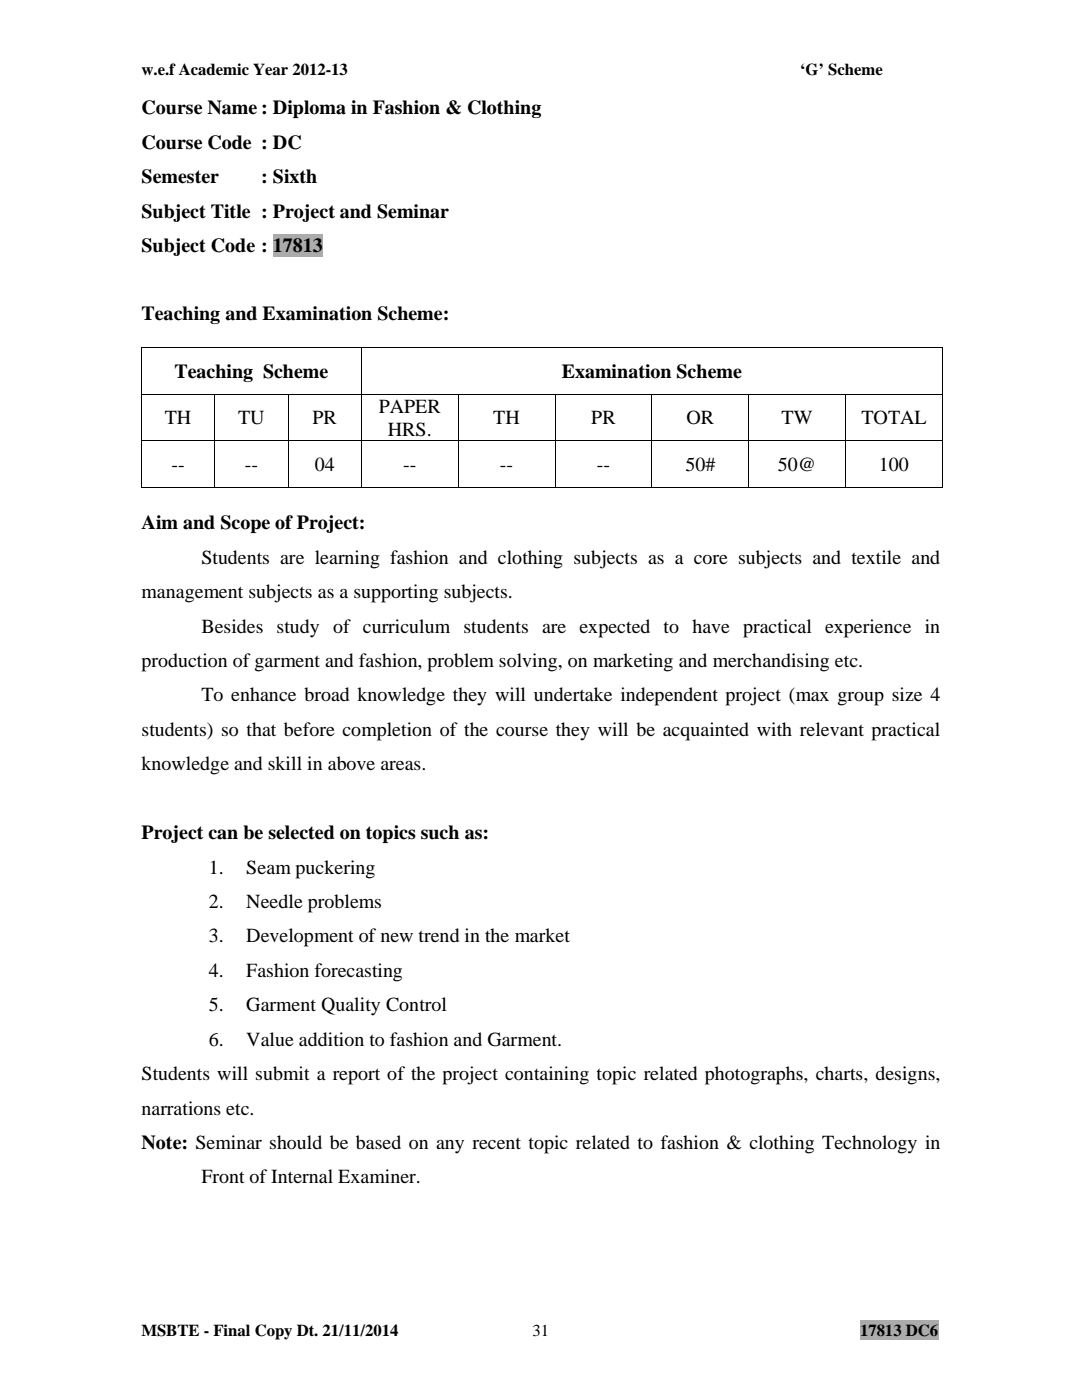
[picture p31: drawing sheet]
<svg xmlns="http://www.w3.org/2000/svg" width="216mm" height="279mm" viewBox="0 0 216 279" stroke-linecap="round" stroke-linejoin="round" font-family="sans-serif">
<defs><g id="words">
<g font-size="4">
<text x="28.2" y="22.8">Course Name : Diploma in Fashion &amp; Clothing</text>
<text x="28.2" y="29.7">Course Code : DC</text>
<text x="28.2" y="36.6">Semester</text>
<text x="52.1" y="36.6">: Sixth</text>
<text x="28.2" y="43.4">Subject Title : Project and Seminar</text>
<text x="28.2" y="50.3">Subject Code : 17813</text>
<text x="28.2" y="63.8">Teaching and Examination Scheme:</text>
<text x="34.8" y="75.4">Teaching Scheme</text>
<text x="112.1" y="75.4">Examination Scheme</text>
<text x="75.6" y="82.4">PAPER</text>
<text x="32.9" y="84.7">TH</text>
<text x="47.5" y="84.7">TU</text>
<text x="62.4" y="84.7">PR</text>
<text x="77.4" y="87">HRS.</text>
<text x="98.4" y="84.7">TH</text>
<text x="118" y="84.7">PR</text>
<text x="137" y="84.7">OR</text>
<text x="156" y="84.7">TW</text>
<text x="171.9" y="84.7">TOTAL</text>
<text x="34.2" y="94">--</text>
<text x="48.8" y="94">--</text>
<text x="62.8" y="94">04</text>
<text x="80.4" y="94">--</text>
<text x="99.8" y="94">--</text>
<text x="119.1" y="94">--</text>
<text x="136.8" y="94">50#</text>
<text x="155.2" y="94">50@</text>
<text x="175.4" y="94">100</text>
<text x="28.2" y="105.7">Aim and Scope of Project:</text>
<text x="40.2" y="112.5">Students are learning fashion and clothing subjects as a core subjects and textile and</text>
<text x="28.2" y="119.4">management subjects as a supporting subjects.</text>
<text x="40.2" y="126.3">Besides study of curriculum students are expected to have practical experience in</text>
<text x="28.2" y="133.1">production of garment and fashion, problem solving, on marketing and merchandising etc.</text>
<text x="40.2" y="140">To enhance broad knowledge they will undertake independent project (max group size 4</text>
<text x="28.2" y="146.9">students) so that before completion of the course they will be acquainted with relevant practical</text>
<text x="28.2" y="153.7">knowledge and skill in above areas.</text>
<text x="28.2" y="167.5">Project can be selected on topics such as:</text>
<text x="41.7" y="174.3">1.</text>
<text x="49.1" y="174.3">Seam puckering</text>
<text x="41.7" y="181.2">2.</text>
<text x="49.1" y="181.2">Needle problems</text>
<text x="41.7" y="188.1">3.</text>
<text x="49.1" y="188.1">Development of new trend in the market</text>
<text x="41.7" y="195">4.</text>
<text x="49.1" y="195">Fashion forecasting</text>
<text x="41.7" y="201.8">5.</text>
<text x="49.1" y="201.8">Garment Quality Control</text>
<text x="41.7" y="208.7">6.</text>
<text x="49.1" y="208.7">Value addition to fashion and Garment.</text>
<text x="28.2" y="215.6">Students will submit a report of the project containing topic related photographs, charts, designs,</text>
<text x="28.2" y="222.4">narrations etc.</text>
<text x="28.2" y="229.3">Note: Seminar should be based on any recent topic related to fashion &amp; clothing Technology in</text>
<text x="40.2" y="236.2">Front of Internal Examiner.</text>
</g>
<g font-size="3.3">
<text x="28.2" y="15">w.e.f Academic Year 2012-13</text>
<text x="159.7" y="15">‘G’ Scheme</text>
<text x="28.2" y="266.7">MSBTE - Final Copy Dt. 21/11/2014</text>
<text x="106.3" y="266.7">31</text>
<text x="171.6" y="266.7">17813 DC6</text>
</g>
</g></defs>
<g fill="#a9a9a9">
<path d="M171.6 263.6h15.6v3.8h-15.6z"/>
<path d="M54.5 46.6h9.9v4.6h-9.9z"/>
</g>
<path d="M28.2 69.2h.1v.2h-.1zM188 69.2h.1v.2h-.1zM188 97.2h.1v.2h-.1z" fill="#000"/>
<g fill="none" stroke="#000" stroke-width=".2">
<path d="M28.2 69.3h159.9M28.2 78.6h159.9M28.2 69.4v9.2M28.2 78.7v9.2M42.9 78.7v9.2M57.5 78.7v9.2M72.1 69.4v9.2M72.1 78.7v9.2M91.4 78.7v9.2M110.7 78.7v9.2M130.1 78.7v9.2M149.4 78.7v9.2"/>
<path d="M168.7 78.7v9.2M188.1 69.4v9.2M188.1 78.7v9.2M28.2 88h159.9M28.2 97.3h14.6M28.2 88v9.4M42.9 88v9.4M42.9 97.3h14.5M57.5 88v9.4M57.6 97.3h14.4M72.1 88v9.4M72.2 97.3h19.2"/>
<path d="M91.4 88v9.4M91.5 97.3h19.2M110.7 88v9.4M110.8 97.3h19.2M130.1 88v9.4M130.2 97.3h19.1M149.4 88v9.4M149.5 97.3h19.1M168.7 88v9.4M168.8 97.3h19.2M188.1 88v9.4"/>
</g>
<use href="#words"/>
</svg>
